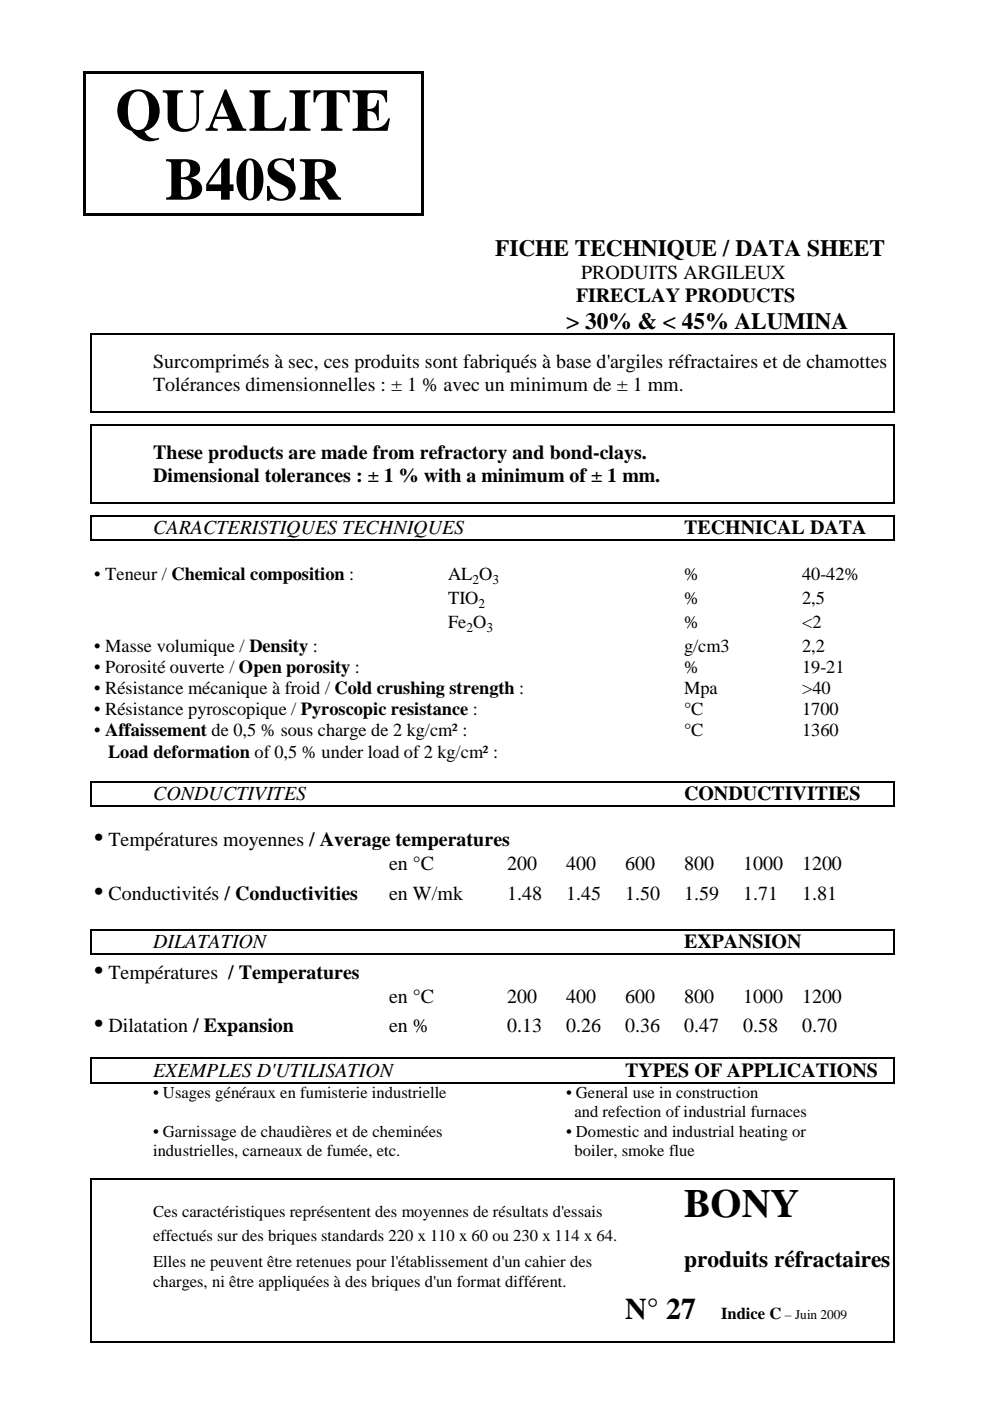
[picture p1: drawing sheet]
<svg xmlns="http://www.w3.org/2000/svg" width="210mm" height="297mm" viewBox="0 0 210 297" stroke-linecap="round" stroke-linejoin="round" font-family="sans-serif">
<defs><g id="words">
<g font-size="12.7">
<text x="24.4" y="27.7">QUALITE</text>
<text x="35" y="42.3">B40SR</text>
</g>
<text font-size="8.5" x="145" y="258.1">BONY</text>
<text font-size="6.3" x="132.5" y="279.6">N° 27</text>
<g font-size="5.6">
<text x="20" y="179.4">•</text>
<text x="20" y="190.7">•</text>
<text x="20" y="207.5">•</text>
<text x="20" y="218.8">•</text>
</g>
<g font-size="5">
<text x="105" y="54.3">FICHE TECHNIQUE / DATA SHEET</text>
<text x="120" y="69.7">&gt; 30% &amp; &lt; 45% ALUMINA</text>
<text x="145" y="268.6">produits réfractaires</text>
</g>
<g font-size="4.2">
<text x="123.2" y="59.2">PRODUITS ARGILEUX</text>
<text x="122.1" y="64.1">FIRECLAY PRODUCTS</text>
<text x="32.5" y="78.1">Surcomprimés à sec, ces produits sont fabriqués à base d'argiles réfractaires et de chamottes</text>
<text x="32.5" y="83">Tolérances dimensionnelles : ± 1 % avec un minimum de ± 1 mm.</text>
<text x="32.5" y="97.4">These products are made from refractory and bond-clays.</text>
<text x="32.5" y="102.2">Dimensional tolerances : ± 1 % with a minimum of ± 1 mm.</text>
<text x="32.5" y="113.3">CARACTERISTIQUES TECHNIQUES</text>
<text x="145" y="113.3">TECHNICAL DATA</text>
<text x="32.5" y="169.7">CONDUCTIVITES</text>
<text x="145" y="169.7">CONDUCTIVITIES</text>
<text x="23" y="179.4">Températures moyennes / Average temperatures</text>
<text x="82.5" y="184.5">en °C</text>
<text x="107.5" y="184.5">200</text>
<text x="120" y="184.5">400</text>
<text x="132.5" y="184.5">600</text>
<text x="145" y="184.5">800</text>
<text x="157.6" y="184.5">1000</text>
<text x="170.1" y="184.5">1200</text>
<text x="23" y="190.7">Conductivités / Conductivities</text>
<text x="82.5" y="190.7">en W/mk</text>
<text x="107.5" y="190.7">1.48</text>
<text x="120" y="190.7">1.45</text>
<text x="132.5" y="190.7">1.50</text>
<text x="145" y="190.7">1.59</text>
<text x="157.6" y="190.7">1.71</text>
<text x="170.1" y="190.7">1.81</text>
<text x="32.5" y="201.1">DILATATION</text>
<text x="145" y="201.1">EXPANSION</text>
<text x="23" y="207.5">Températures / Temperatures</text>
<text x="82.5" y="212.6">en °C</text>
<text x="107.5" y="212.6">200</text>
<text x="120" y="212.6">400</text>
<text x="132.5" y="212.6">600</text>
<text x="145" y="212.6">800</text>
<text x="157.6" y="212.6">1000</text>
<text x="170.1" y="212.6">1200</text>
<text x="23" y="218.8">Dilatation / Expansion</text>
<text x="82.5" y="218.8">en %</text>
<text x="107.5" y="218.8">0.13</text>
<text x="120" y="218.8">0.26</text>
<text x="132.5" y="218.8">0.36</text>
<text x="145" y="218.8">0.47</text>
<text x="157.6" y="218.8">0.58</text>
<text x="170.1" y="218.8">0.70</text>
<text x="32.5" y="228.4">EXEMPLES D'UTILISATION</text>
<text x="132.5" y="228.4">TYPES OF APPLICATIONS</text>
</g>
<g font-size="3.9">
<text x="20" y="122.9">• Teneur / Chemical composition :</text>
<text x="95" y="122.9">AL O</text>
<text x="145" y="122.9">%</text>
<text x="170.1" y="122.9">40-42%</text>
<text x="95" y="128.1">TIO</text>
<text x="145" y="128.1">%</text>
<text x="170.1" y="128.1">2,5</text>
<text x="95" y="133.2">Fe O</text>
<text x="145" y="133.2">%</text>
<text x="170.1" y="133.2">&lt;2</text>
<text x="20" y="138.3">• Masse volumique / Density :</text>
<text x="20" y="142.7">• Porosité ouverte / Open porosity :</text>
<text x="145" y="142.7">%</text>
<text x="145" y="138.3">g/cm3</text>
<text x="170.1" y="142.7">19-21</text>
<text x="170.1" y="138.3">2,2</text>
<text x="20" y="147.2">• Résistance mécanique à froid / Cold crushing strength :</text>
<text x="145" y="147.2">Mpa</text>
<text x="170.1" y="147.2">&gt;40</text>
<text x="20" y="151.7">• Résistance pyroscopique / Pyroscopic resistance :</text>
<text x="145" y="151.7">°C</text>
<text x="170.1" y="151.7">1700</text>
<text x="20" y="156.1">• Affaissement de 0,5 % sous charge de 2 kg/cm² :</text>
<text x="22.9" y="160.6">Load deformation of 0,5 % under load of 2 kg/cm² :</text>
<text x="145" y="156.1">°C</text>
<text x="170.1" y="156.1">1360</text>
</g>
<g font-size="3.5">
<text x="32.5" y="232.8">• Usages généraux en fumisterie industrielle</text>
<text x="120" y="232.8">• General use in construction</text>
<text x="121.8" y="236.9">and refection of industrial furnaces</text>
<text x="32.5" y="241">• Garnissage de chaudières et de cheminées</text>
<text x="32.5" y="245">industrielles, carneaux de fumée, etc.</text>
<text x="120" y="241">• Domestic and industrial heating or</text>
<text x="121.8" y="245">boiler, smoke flue</text>
<text x="32.5" y="258.1">Ces caractéristiques représentent des moyennes de résultats d'essais</text>
<text x="32.5" y="263.1">effectués sur des briques standards 220 x 110 x 60 ou 230 x 114 x 64.</text>
<text x="32.5" y="268.6">Elles ne peuvent être retenues pour l'établissement d'un cahier des</text>
<text x="32.5" y="272.8">charges, ni être appliquées à des briques d'un format différent.</text>
<text x="152.9" y="279.6">Indice C</text>
</g>
<g font-size="2.8">
<text x="100.2" y="123.8">2</text>
<text x="104.4" y="123.8">3</text>
<text x="101.4" y="128.9">2</text>
<text x="98.9" y="134.1">2</text>
<text x="103.1" y="134.1">3</text>
<text x="166.4" y="279.6">– Juin 2009</text>
</g>
</g></defs>
<g fill="#000">
<path d="M17.6 15h.5v.5h-.5zM18.1 15h71.3v.5h-71.3zM89.4 15h.5v.5h-.5zM17.6 15.5h.5v15h-.5zM89.4 15.5h.5v15h-.5zM17.6 45.1h.5v.5h-.5zM17.6 30.5h.5v14.6h-.5zM18.1 45.1h71.3v.5h-71.3zM89.4 45.1h.5v.5h-.5zM89.4 30.5h.5v14.6h-.5zM19.2 70.8h.3v.2h-.3zM189.5 70.8h.3v.2h-.3z"/>
<path d="M19.2 87.3h.3v.2h-.3zM19.2 90h.3v.2h-.3zM189.5 87.3h.3v.2h-.3zM189.5 90h.3v.2h-.3zM19.2 106.5h.3v.2h-.3zM19.2 109.2h.3v.2h-.3zM19.2 114.3h.3v.3h-.3zM189.5 106.5h.3v.2h-.3zM189.5 109.2h.3v.2h-.3zM189.5 114.3h.3v.3h-.3zM19.2 165.6h.3v.3h-.3zM19.2 170.7h.3v.3h-.3z"/>
<path d="M189.5 165.6h.3v.3h-.3zM189.5 170.7h.3v.3h-.3zM19.2 197h.3v.2h-.3zM189.5 197h.3v.2h-.3zM19.2 202.1h.3v.3h-.3zM189.5 202.1h.3v.3h-.3zM19.2 224.3h.3v.2h-.3zM19.2 229.4h.3v.3h-.3zM189.5 224.3h.3v.2h-.3zM189.5 229.4h.3v.3h-.3zM19.2 249.9h.3v.3h-.3zM189.5 249.9h.3v.3h-.3z"/>
<path d="M19.2 284.3h.3v.3h-.3zM189.5 284.3h.3v.3h-.3z"/>
</g>
<g fill="none" stroke="#000" stroke-width=".25">
<path d="M19.3 71v16.3M19.5 70.9h170M189.7 71v16.3M19.3 90.2v16.3M19.5 87.4h170M19.5 90.1h170M189.7 90.2v16.3M19.3 109.4v4.9M19.5 106.6h170M19.5 109.3h170M19.5 114.4h170M189.7 109.4v4.9"/>
<path d="M19.3 165.9v4.8M19.5 165.7h170M19.5 170.9h170M189.7 165.9v4.8M19.3 197.2v4.9M19.5 197.1h170M189.7 197.2v4.9M19.5 202.2h170M19.3 224.5v4.9M19.5 224.4h170M19.5 229.5h170M189.7 224.5v4.9"/>
<path d="M19.3 250.2v34.1M19.5 250.1h170M189.7 250.2v34.1M19.5 284.4h170"/>
</g>
<use href="#words"/>
</svg>
